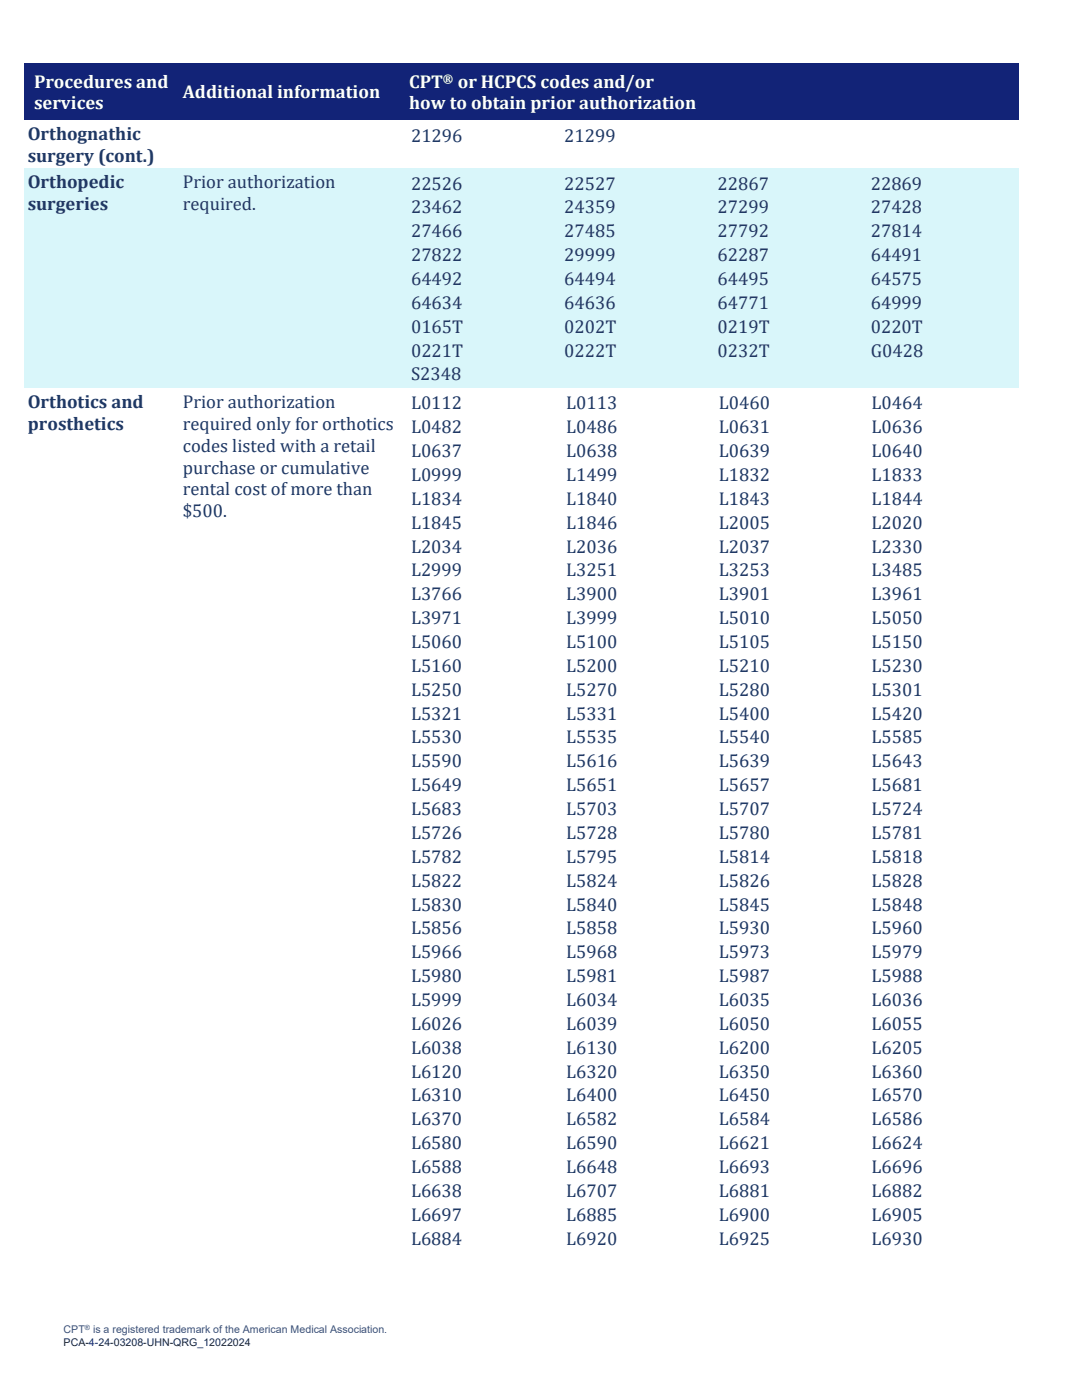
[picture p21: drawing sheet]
<svg xmlns="http://www.w3.org/2000/svg" width="216mm" height="279mm" viewBox="0 0 216 279" stroke-linecap="round" stroke-linejoin="round" font-family="sans-serif">
<defs><g id="words">
<g font-size="3.7" fill="#fff">
<text x="6.8" y="17.5">Procedures and</text>
<text x="81.6" y="17.5">CPT</text>
<text x="91.3" y="17.5">or HCPCS codes and/or</text>
<text x="6.8" y="21.8">services</text>
<text x="36.5" y="19.6">Additional information</text>
<text x="81.6" y="21.8">how to obtain prior authorization</text>
</g>
<g font-size="3.7" fill="#1f3864">
<text x="5.5" y="27.9">Orthognathic</text>
<text x="82" y="28.3">21296</text>
<text x="112.6" y="28.3">21299</text>
<text x="5.5" y="32.3">surgery (cont.)</text>
<text x="5.5" y="37.6">Orthopedic</text>
<text x="5.5" y="42">surgeries</text>
<text x="36.5" y="37.6">Prior authorization</text>
<text x="36.5" y="42">required.</text>
<text x="82" y="37.8">22526</text>
<text x="112.6" y="37.8">22527</text>
<text x="143.2" y="37.8">22867</text>
<text x="173.8" y="37.8">22869</text>
<text x="82" y="42.6">23462</text>
<text x="82" y="47.3">27466</text>
<text x="112.6" y="42.6">24359</text>
<text x="112.6" y="47.3">27485</text>
<text x="143.2" y="42.6">27299</text>
<text x="143.2" y="47.3">27792</text>
<text x="173.8" y="42.6">27428</text>
<text x="173.8" y="47.3">27814</text>
<text x="82" y="52.1">27822</text>
<text x="112.6" y="52.1">29999</text>
<text x="143.2" y="52.1">62287</text>
<text x="173.8" y="52.1">64491</text>
<text x="82" y="56.9">64492</text>
<text x="112.6" y="56.9">64494</text>
<text x="143.2" y="56.9">64495</text>
<text x="173.8" y="56.9">64575</text>
<text x="82" y="61.6">64634</text>
<text x="112.6" y="61.6">64636</text>
<text x="143.2" y="61.6">64771</text>
<text x="173.8" y="61.6">64999</text>
<text x="82" y="66.4">0165T</text>
<text x="82" y="71.2">0221T</text>
<text x="112.6" y="66.4">0202T</text>
<text x="112.6" y="71.2">0222T</text>
<text x="143.2" y="66.4">0219T</text>
<text x="143.2" y="71.2">0232T</text>
<text x="173.8" y="66.4">0220T</text>
<text x="173.8" y="71.2">G0428</text>
<text x="82" y="75.9">S2348</text>
<text x="5.5" y="81.5">Orthotics and</text>
<text x="36.5" y="81.5">Prior authorization</text>
<text x="82" y="81.7">L0112</text>
<text x="113" y="81.7">L0113</text>
<text x="143.4" y="81.7">L0460</text>
<text x="173.9" y="81.7">L0464</text>
<text x="5.5" y="85.9">prosthetics</text>
<text x="36.5" y="85.9">required only for orthotics</text>
<text x="82" y="86.5">L0482</text>
<text x="113" y="86.5">L0486</text>
<text x="143.4" y="86.5">L0631</text>
<text x="173.9" y="86.5">L0636</text>
<text x="36.5" y="90.2">codes listed with a retail</text>
<text x="36.5" y="94.5">purchase or cumulative</text>
<text x="82" y="91.2">L0637</text>
<text x="82" y="96">L0999</text>
<text x="113" y="91.2">L0638</text>
<text x="113" y="96">L1499</text>
<text x="143.4" y="91.2">L0639</text>
<text x="143.4" y="96">L1832</text>
<text x="173.9" y="91.2">L0640</text>
<text x="173.9" y="96">L1833</text>
<text x="36.5" y="98.9">rental cost of more than</text>
<text x="82" y="100.8">L1834</text>
<text x="113" y="100.8">L1840</text>
<text x="143.4" y="100.8">L1843</text>
<text x="173.9" y="100.8">L1844</text>
<text x="36.5" y="103.2">$500.</text>
<text x="82" y="105.5">L1845</text>
<text x="113" y="105.5">L1846</text>
<text x="143.4" y="105.5">L2005</text>
<text x="173.9" y="105.5">L2020</text>
<text x="82" y="110.3">L2034</text>
<text x="113" y="110.3">L2036</text>
<text x="143.4" y="110.3">L2037</text>
<text x="173.9" y="110.3">L2330</text>
<text x="82" y="115">L2999</text>
<text x="82" y="119.8">L3766</text>
<text x="113" y="115">L3251</text>
<text x="113" y="119.8">L3900</text>
<text x="143.4" y="115">L3253</text>
<text x="143.4" y="119.8">L3901</text>
<text x="173.9" y="115">L3485</text>
<text x="173.9" y="119.8">L3961</text>
<text x="82" y="124.6">L3971</text>
<text x="113" y="124.6">L3999</text>
<text x="143.4" y="124.6">L5010</text>
<text x="173.9" y="124.6">L5050</text>
<text x="82" y="129.3">L5060</text>
<text x="113" y="129.3">L5100</text>
<text x="143.4" y="129.3">L5105</text>
<text x="173.9" y="129.3">L5150</text>
<text x="82" y="134.1">L5160</text>
<text x="113" y="134.1">L5200</text>
<text x="143.4" y="134.1">L5210</text>
<text x="173.9" y="134.1">L5230</text>
<text x="82" y="138.9">L5250</text>
<text x="82" y="143.6">L5321</text>
<text x="113" y="138.9">L5270</text>
<text x="113" y="143.6">L5331</text>
<text x="143.4" y="138.9">L5280</text>
<text x="143.4" y="143.6">L5400</text>
<text x="173.9" y="138.9">L5301</text>
<text x="173.9" y="143.6">L5420</text>
<text x="82" y="148.4">L5530</text>
<text x="113" y="148.4">L5535</text>
<text x="143.4" y="148.4">L5540</text>
<text x="173.9" y="148.4">L5585</text>
<text x="82" y="153.1">L5590</text>
<text x="113" y="153.1">L5616</text>
<text x="143.4" y="153.1">L5639</text>
<text x="173.9" y="153.1">L5643</text>
<text x="82" y="157.9">L5649</text>
<text x="113" y="157.9">L5651</text>
<text x="143.4" y="157.9">L5657</text>
<text x="173.9" y="157.9">L5681</text>
<text x="82" y="162.7">L5683</text>
<text x="82" y="167.4">L5726</text>
<text x="113" y="162.7">L5703</text>
<text x="113" y="167.4">L5728</text>
<text x="143.4" y="162.7">L5707</text>
<text x="143.4" y="167.4">L5780</text>
<text x="173.9" y="162.7">L5724</text>
<text x="173.9" y="167.4">L5781</text>
<text x="82" y="172.2">L5782</text>
<text x="113" y="172.2">L5795</text>
<text x="143.4" y="172.2">L5814</text>
<text x="173.9" y="172.2">L5818</text>
<text x="82" y="177">L5822</text>
<text x="113" y="177">L5824</text>
<text x="143.4" y="177">L5826</text>
<text x="173.9" y="177">L5828</text>
<text x="82" y="181.7">L5830</text>
<text x="113" y="181.7">L5840</text>
<text x="143.4" y="181.7">L5845</text>
<text x="173.9" y="181.7">L5848</text>
<text x="82" y="186.5">L5856</text>
<text x="82" y="191.2">L5966</text>
<text x="113" y="186.5">L5858</text>
<text x="113" y="191.2">L5968</text>
<text x="143.4" y="186.5">L5930</text>
<text x="143.4" y="191.2">L5973</text>
<text x="173.9" y="186.5">L5960</text>
<text x="173.9" y="191.2">L5979</text>
<text x="82" y="196">L5980</text>
<text x="113" y="196">L5981</text>
<text x="143.4" y="196">L5987</text>
<text x="173.9" y="196">L5988</text>
<text x="82" y="200.8">L5999</text>
<text x="113" y="200.8">L6034</text>
<text x="143.4" y="200.8">L6035</text>
<text x="173.9" y="200.8">L6036</text>
<text x="82" y="205.5">L6026</text>
<text x="113" y="205.5">L6039</text>
<text x="143.4" y="205.5">L6050</text>
<text x="173.9" y="205.5">L6055</text>
<text x="82" y="210.3">L6038</text>
<text x="82" y="215.1">L6120</text>
<text x="113" y="210.3">L6130</text>
<text x="113" y="215.1">L6320</text>
<text x="143.4" y="210.3">L6200</text>
<text x="143.4" y="215.1">L6350</text>
<text x="173.9" y="210.3">L6205</text>
<text x="173.9" y="215.1">L6360</text>
<text x="82" y="219.8">L6310</text>
<text x="113" y="219.8">L6400</text>
<text x="143.4" y="219.8">L6450</text>
<text x="173.9" y="219.8">L6570</text>
<text x="82" y="224.6">L6370</text>
<text x="113" y="224.6">L6582</text>
<text x="143.4" y="224.6">L6584</text>
<text x="173.9" y="224.6">L6586</text>
<text x="82" y="229.3">L6580</text>
<text x="113" y="229.3">L6590</text>
<text x="143.4" y="229.3">L6621</text>
<text x="173.9" y="229.3">L6624</text>
<text x="82" y="234.1">L6588</text>
<text x="82" y="238.9">L6638</text>
<text x="113" y="234.1">L6648</text>
<text x="113" y="238.9">L6707</text>
<text x="143.4" y="234.1">L6693</text>
<text x="143.4" y="238.9">L6881</text>
<text x="173.9" y="234.1">L6696</text>
<text x="173.9" y="238.9">L6882</text>
<text x="82" y="243.6">L6697</text>
<text x="113" y="243.6">L6885</text>
<text x="143.4" y="243.6">L6900</text>
<text x="173.9" y="243.6">L6905</text>
<text x="82" y="248.4">L6884</text>
<text x="113" y="248.4">L6920</text>
<text x="143.4" y="248.4">L6925</text>
<text x="173.9" y="248.4">L6930</text>
</g>
<text font-size="2.5" fill="#fff" x="88.4" y="16.6">®</text>
<g font-size="2.1" fill="#44546a">
<text x="12.7" y="266.1">CPT</text>
<text x="18.6" y="266.1">is a registered trademark of the American Medical Association.</text>
</g>
<text font-size="2.1" fill="#222a35" x="12.7" y="268.5">PCA-4-24-03208-UHN-QRG_12022024</text>
<text font-size="1.4" fill="#44546a" x="16.9" y="265.4">®</text>
</g></defs>
<g fill="#122377">
<path d="M4.8 12.7h29.7v11.2h-29.7z" fill-rule="evenodd"/>
<path d="M5.5 13.9h28.2v4.4h-28.2z" fill-rule="evenodd"/>
<path d="M5.5 18.3h28.2v4.3h-28.2z" fill-rule="evenodd"/>
<path d="M34.5 12.7h44.9v11.2h-44.9z" fill-rule="evenodd"/>
<path d="M35.2 16.1h43.4v4.4h-43.4z" fill-rule="evenodd"/>
<path d="M79.4 12.7h123.8v11.2h-123.8z" fill-rule="evenodd"/>
<path d="M80.1 13.9h122.3v4.4h-122.3z" fill-rule="evenodd"/>
<path d="M80.1 18.3h122.3v4.3h-122.3z" fill-rule="evenodd"/>
<path d="M4.8 12.7h29.7v.5h-29.7z" fill-rule="evenodd"/>
<path d="M34.5 12.7h44.9v.5h-44.9z" fill-rule="evenodd"/>
<path d="M79.4 12.7h123.8v.5h-123.8z" fill-rule="evenodd"/>
<path d="M4.8 23.4h29.7v.5h-29.7z" fill-rule="evenodd"/>
<path d="M34.5 23.4h44.9v.5h-44.9z" fill-rule="evenodd"/>
<path d="M79.4 23.4h123.8v.5h-123.8z" fill-rule="evenodd"/>
</g>
<g fill="#d9f6fa">
<path d="M4.8 33.6h29.7v43.9h-29.7z" fill-rule="evenodd"/>
<path d="M5.5 38.4h28.2v4.4h-28.2z" fill-rule="evenodd"/>
<path d="M5.5 42.8h28.2v4.3h-28.2z" fill-rule="evenodd"/>
<path d="M5.5 47.1h28.2v4.4h-28.2z" fill-rule="evenodd"/>
<path d="M5.5 51.5h28.2v4.3h-28.2z" fill-rule="evenodd"/>
<path d="M5.5 55.8h28.2v4.4h-28.2z" fill-rule="evenodd"/>
<path d="M5.5 60.2h28.2v4.3h-28.2z" fill-rule="evenodd"/>
<path d="M5.5 64.5h28.2v4.3h-28.2z" fill-rule="evenodd"/>
<path d="M34.5 33.6h44.9v43.9h-44.9z" fill-rule="evenodd"/>
<path d="M35.2 38.4h43.4v4.4h-43.4z" fill-rule="evenodd"/>
<path d="M79.4 33.6h123.8v43.9h-123.8z" fill-rule="evenodd"/>
<path d="M80.1 34.1h30.6v4.8h-30.6z" fill-rule="evenodd"/>
<path d="M82 34.3h26.8v4.4h-26.8z" fill-rule="evenodd"/>
<path d="M110.7 34.1h30.6v4.8h-30.6z" fill-rule="evenodd"/>
<path d="M112.6 34.3h26.8v4.4h-26.8z" fill-rule="evenodd"/>
<path d="M141.3 34.1h30.6v4.8h-30.6z" fill-rule="evenodd"/>
<path d="M143.2 34.3h26.7v4.4h-26.7z" fill-rule="evenodd"/>
<path d="M171.9 34.1h30.5v4.8h-30.5z" fill-rule="evenodd"/>
<path d="M173.8 34.3h26.7v4.4h-26.7z" fill-rule="evenodd"/>
<path d="M80.1 38.9h30.6v4.7h-30.6z" fill-rule="evenodd"/>
<path d="M110.7 38.9h30.6v4.7h-30.6z" fill-rule="evenodd"/>
<path d="M141.3 38.9h30.6v4.7h-30.6z" fill-rule="evenodd"/>
<path d="M171.9 38.9h30.5v4.7h-30.5z" fill-rule="evenodd"/>
<path d="M80.1 43.6h30.6v4.8h-30.6z" fill-rule="evenodd"/>
<path d="M82 43.8h26.8v4.4h-26.8z" fill-rule="evenodd"/>
<path d="M110.7 43.6h30.6v4.8h-30.6z" fill-rule="evenodd"/>
<path d="M112.6 43.8h26.8v4.4h-26.8z" fill-rule="evenodd"/>
<path d="M141.3 43.6h30.6v4.8h-30.6z" fill-rule="evenodd"/>
<path d="M143.2 43.8h26.7v4.4h-26.7z" fill-rule="evenodd"/>
<path d="M171.9 43.6h30.5v4.8h-30.5z" fill-rule="evenodd"/>
<path d="M173.8 43.8h26.7v4.4h-26.7z" fill-rule="evenodd"/>
<path d="M80.1 48.4h30.6v4.7h-30.6z" fill-rule="evenodd"/>
<path d="M110.7 48.4h30.6v4.7h-30.6z" fill-rule="evenodd"/>
<path d="M141.3 48.4h30.6v4.7h-30.6z" fill-rule="evenodd"/>
<path d="M171.9 48.4h30.5v4.7h-30.5z" fill-rule="evenodd"/>
<path d="M80.1 53.1h30.6v4.8h-30.6z" fill-rule="evenodd"/>
<path d="M82 53.4h26.8v4.3h-26.8z" fill-rule="evenodd"/>
<path d="M110.7 53.1h30.6v4.8h-30.6z" fill-rule="evenodd"/>
<path d="M112.6 53.4h26.8v4.3h-26.8z" fill-rule="evenodd"/>
<path d="M141.3 53.1h30.6v4.8h-30.6z" fill-rule="evenodd"/>
<path d="M143.2 53.4h26.7v4.3h-26.7z" fill-rule="evenodd"/>
<path d="M171.9 53.1h30.5v4.8h-30.5z" fill-rule="evenodd"/>
<path d="M173.8 53.4h26.7v4.3h-26.7z" fill-rule="evenodd"/>
<path d="M80.1 57.9h30.6v4.8h-30.6z" fill-rule="evenodd"/>
<path d="M110.7 57.9h30.6v4.8h-30.6z" fill-rule="evenodd"/>
<path d="M141.3 57.9h30.6v4.8h-30.6z" fill-rule="evenodd"/>
<path d="M171.9 57.9h30.5v4.8h-30.5z" fill-rule="evenodd"/>
<path d="M80.1 62.7h30.6v4.7h-30.6z" fill-rule="evenodd"/>
<path d="M82 62.9h26.8v4.3h-26.8z" fill-rule="evenodd"/>
<path d="M110.7 62.7h30.6v4.7h-30.6z" fill-rule="evenodd"/>
<path d="M112.6 62.9h26.8v4.3h-26.8z" fill-rule="evenodd"/>
<path d="M141.3 62.7h30.6v4.7h-30.6z" fill-rule="evenodd"/>
<path d="M143.2 62.9h26.7v4.3h-26.7z" fill-rule="evenodd"/>
<path d="M171.9 62.7h30.5v4.7h-30.5z" fill-rule="evenodd"/>
<path d="M173.8 62.9h26.7v4.3h-26.7z" fill-rule="evenodd"/>
<path d="M80.1 67.4h30.6v4.8h-30.6z" fill-rule="evenodd"/>
<path d="M110.7 67.4h30.6v4.8h-30.6z" fill-rule="evenodd"/>
<path d="M141.3 67.4h30.6v4.8h-30.6z" fill-rule="evenodd"/>
<path d="M171.9 67.4h30.5v4.8h-30.5z" fill-rule="evenodd"/>
<path d="M80.1 72.2h30.6v4.8h-30.6z" fill-rule="evenodd"/>
<path d="M82 72.4h26.8v4.4h-26.8z" fill-rule="evenodd"/>
<path d="M110.7 72.2h30.6v4.8h-30.6z" fill-rule="evenodd"/>
<path d="M141.3 72.2h30.6v4.8h-30.6z" fill-rule="evenodd"/>
<path d="M171.9 72.2h30.5v4.8h-30.5z" fill-rule="evenodd"/>
<path d="M4.8 33.6h29.7v.5h-29.7z" fill-rule="evenodd"/>
<path d="M34.5 33.6h44.9v.5h-44.9z" fill-rule="evenodd"/>
<path d="M79.4 33.6h123.8v.5h-123.8z" fill-rule="evenodd"/>
<path d="M4.8 77h29.7v.5h-29.7z" fill-rule="evenodd"/>
<path d="M34.5 77h44.9v.5h-44.9z" fill-rule="evenodd"/>
<path d="M79.4 77h123.8v.5h-123.8z" fill-rule="evenodd"/>
</g>
<g fill="#d9f6fa">
<path d="M5.5 34.1h28.2v4.3h-28.2z"/>
<path d="M35.2 34.1h43.4v4.3h-43.4z"/>
<path d="M82 39.1h26.8v4.3h-26.8z"/>
<path d="M112.6 39.1h26.8v4.3h-26.8z"/>
<path d="M143.2 39.1h26.7v4.3h-26.7z"/>
<path d="M173.8 39.1h26.7v4.3h-26.7z"/>
<path d="M82 48.6h26.8v4.3h-26.8z"/>
<path d="M112.6 48.6h26.8v4.3h-26.8z"/>
<path d="M143.2 48.6h26.7v4.3h-26.7z"/>
<path d="M173.8 48.6h26.7v4.3h-26.7z"/>
<path d="M82 58.1h26.8v4.4h-26.8z"/>
<path d="M112.6 58.1h26.8v4.4h-26.8z"/>
<path d="M143.2 58.1h26.7v4.4h-26.7z"/>
<path d="M173.8 58.1h26.7v4.4h-26.7z"/>
<path d="M82 67.6h26.8v4.4h-26.8z"/>
<path d="M112.6 67.6h26.8v4.4h-26.8z"/>
<path d="M143.2 67.6h26.7v4.4h-26.7z"/>
<path d="M173.8 67.6h26.7v4.4h-26.7z"/>
</g>
<use href="#words"/>
</svg>
